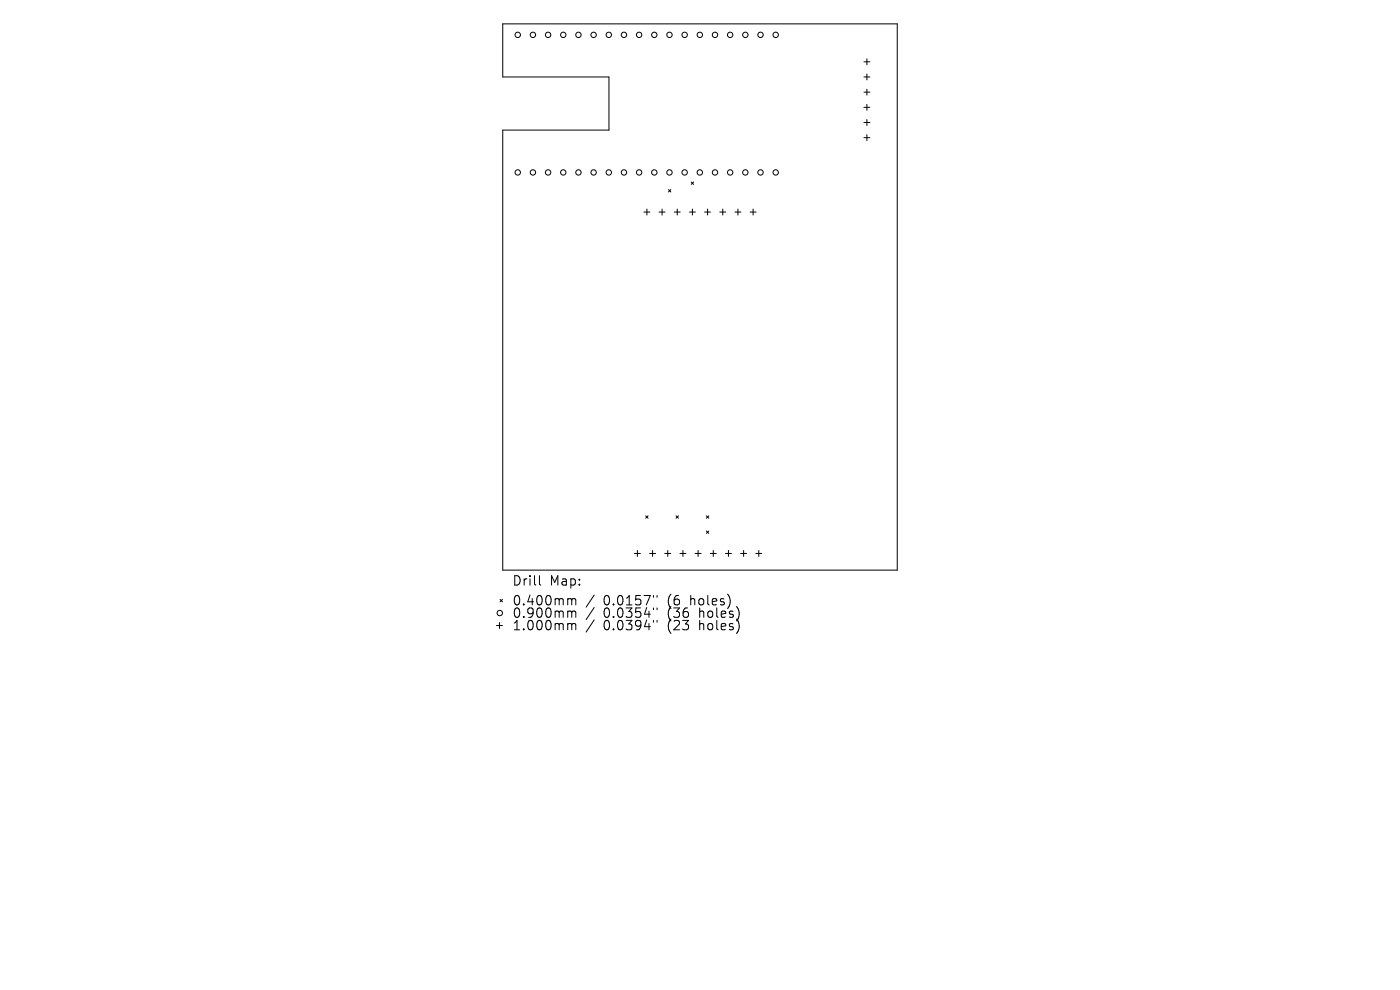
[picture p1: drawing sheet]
<svg xmlns="http://www.w3.org/2000/svg" width="297mm" height="210mm" viewBox="0 0 297 210" stroke-linecap="round" stroke-linejoin="round" font-family="sans-serif">
<defs><g id="words">
<g font-size="2.8">
<text x="108.6" y="124.5">Drill</text>
<text x="116.6" y="124.5">Map:</text>
<text x="108.6" y="128.7">0.400mm</text>
<text x="108.6" y="131.3">0.900mm</text>
<text x="128" y="128.7">0.0157&quot;</text>
<text x="128" y="131.3">0.0354&quot;</text>
<text x="141.8" y="128.7">(6</text>
<text x="141.8" y="131.3">(36</text>
<text x="146.7" y="128.7">holes)</text>
<text x="148.6" y="131.3">holes)</text>
<text x="108.6" y="134">1.000mm</text>
<text x="128" y="134">0.0394&quot;</text>
<text x="141.8" y="134">(23</text>
<text x="148.6" y="134">holes)</text>
</g>
</g></defs>
<g fill="none" stroke="#000" stroke-width=".21">
<path d="M106.7 5.1h83.6v115.8h-83.6v-93.3h22.5v-11.3h-22.5zM183.3 16.3h1.2M183.3 13.1h1.2M183.3 19.5h1.2M183.9 12.5v1.2M183.9 15.7v1.3M183.9 18.9v1.3M146.6 38.6l.5 .5M147.1 38.6l-.5 .5M183.3 22.8h1.2M183.3 26h1.2M183.3 29.2h1.2"/>
<path d="M183.9 22.1v1.3M183.9 25.4v1.2M183.9 28.6v1.2M136.6 45h1.3M137.2 44.3v1.3M139.8 45h1.3M140.5 44.3v1.3M141.8 40.2l.5 .5M142.3 40.2l-.5 .5M143 45h1.3M143.7 44.3v1.3M146.3 45h1.2"/>
<path d="M146.9 44.3v1.3M149.5 45h1.2M150.1 44.3v1.3M152.7 45h1.3M153.3 44.3v1.3M155.9 45h1.3M156.5 44.3v1.3M159.1 45h1.3M159.8 44.3v1.3M134.6 117.4h1.3M135.2 116.8v1.2M137 109.4l.5 .5"/>
<path d="M137.5 109.4l-.5 .5M137.8 117.4h1.3M138.4 116.8v1.2M141 117.4h1.3M141.7 116.8v1.2M143.4 109.4l.5 .5M143.9 109.4l-.5 .5M144.2 117.4h1.3M144.9 116.8v1.2M147.5 117.4h1.2M148.1 116.8v1.2M149.9 109.4l.5 .5"/>
<path d="M149.9 112.6l.5 .5M150.4 109.4l-.5 .5M150.4 112.6l-.5 .5M150.7 117.4h1.3M151.3 116.8v1.2M153.9 117.4h1.3M154.5 116.8v1.2M157.1 117.4h1.3M157.8 116.8v1.2M160.3 117.4h1.3M161 116.8v1.2M105.3 132.7h1.3"/>
<path d="M106 132.1v1.2M106.1 127.2l.5 .5M106.6 127.2l-.5 .5M114.4 122.1v1.7l.3 .3M120.7 127l.5 .1 .1 .2M120.7 129.6h.3l.3 .3M120.7 132.3h.3l.3 .3M121.3 127.3l.3-.3 .5 .1 .1 1.2M121.3 127.3v1M121.3 129.9v1.1M121.3 132.6v1M121.3 129.9l.3-.3 .5 .1 .1 1.3"/>
<path d="M121.3 132.6l.3-.3 .5 .1 .1 1.2M126.1 126.2l-1.8 2.6M126.1 128.9l-1.8 2.5M126.1 131.5l-1.8 2.6M138.6 126.3v.4M138.6 129v.3M138.6 131.6v.4M139.4 126.3v.4M139.4 129v.3M139.4 131.6v.4"/>
<circle cx="109.8" cy="7.4" r=".57"/>
<circle cx="113.1" cy="7.4" r=".57"/>
<circle cx="116.3" cy="7.4" r=".57"/>
<circle cx="119.5" cy="7.4" r=".57"/>
<circle cx="122.7" cy="7.4" r=".57"/>
<circle cx="125.9" cy="7.4" r=".57"/>
<circle cx="129.2" cy="7.4" r=".57"/>
<circle cx="132.4" cy="7.4" r=".57"/>
<circle cx="135.6" cy="7.4" r=".57"/>
<circle cx="138.8" cy="7.4" r=".57"/>
<circle cx="142" cy="7.4" r=".57"/>
<circle cx="145.2" cy="7.4" r=".57"/>
<circle cx="148.5" cy="7.4" r=".57"/>
<circle cx="151.7" cy="7.4" r=".57"/>
<circle cx="154.9" cy="7.4" r=".57"/>
<circle cx="158.1" cy="7.4" r=".57"/>
<circle cx="161.3" cy="7.4" r=".57"/>
<circle cx="164.6" cy="7.4" r=".57"/>
<circle cx="109.8" cy="36.6" r=".57"/>
<circle cx="113.1" cy="36.6" r=".57"/>
<circle cx="116.3" cy="36.6" r=".57"/>
<circle cx="119.5" cy="36.6" r=".57"/>
<circle cx="122.7" cy="36.6" r=".57"/>
<circle cx="125.9" cy="36.6" r=".57"/>
<circle cx="129.2" cy="36.6" r=".57"/>
<circle cx="132.4" cy="36.6" r=".57"/>
<circle cx="135.6" cy="36.6" r=".57"/>
<circle cx="138.8" cy="36.6" r=".57"/>
<circle cx="142" cy="36.6" r=".57"/>
<circle cx="145.2" cy="36.6" r=".57"/>
<circle cx="148.5" cy="36.6" r=".57"/>
<circle cx="151.7" cy="36.6" r=".57"/>
<circle cx="154.9" cy="36.6" r=".57"/>
<circle cx="158.1" cy="36.6" r=".57"/>
<circle cx="161.3" cy="36.6" r=".57"/>
<circle cx="164.6" cy="36.6" r=".57"/>
<circle cx="106" cy="130" r=".57"/>
</g>
<use href="#words"/>
</svg>
